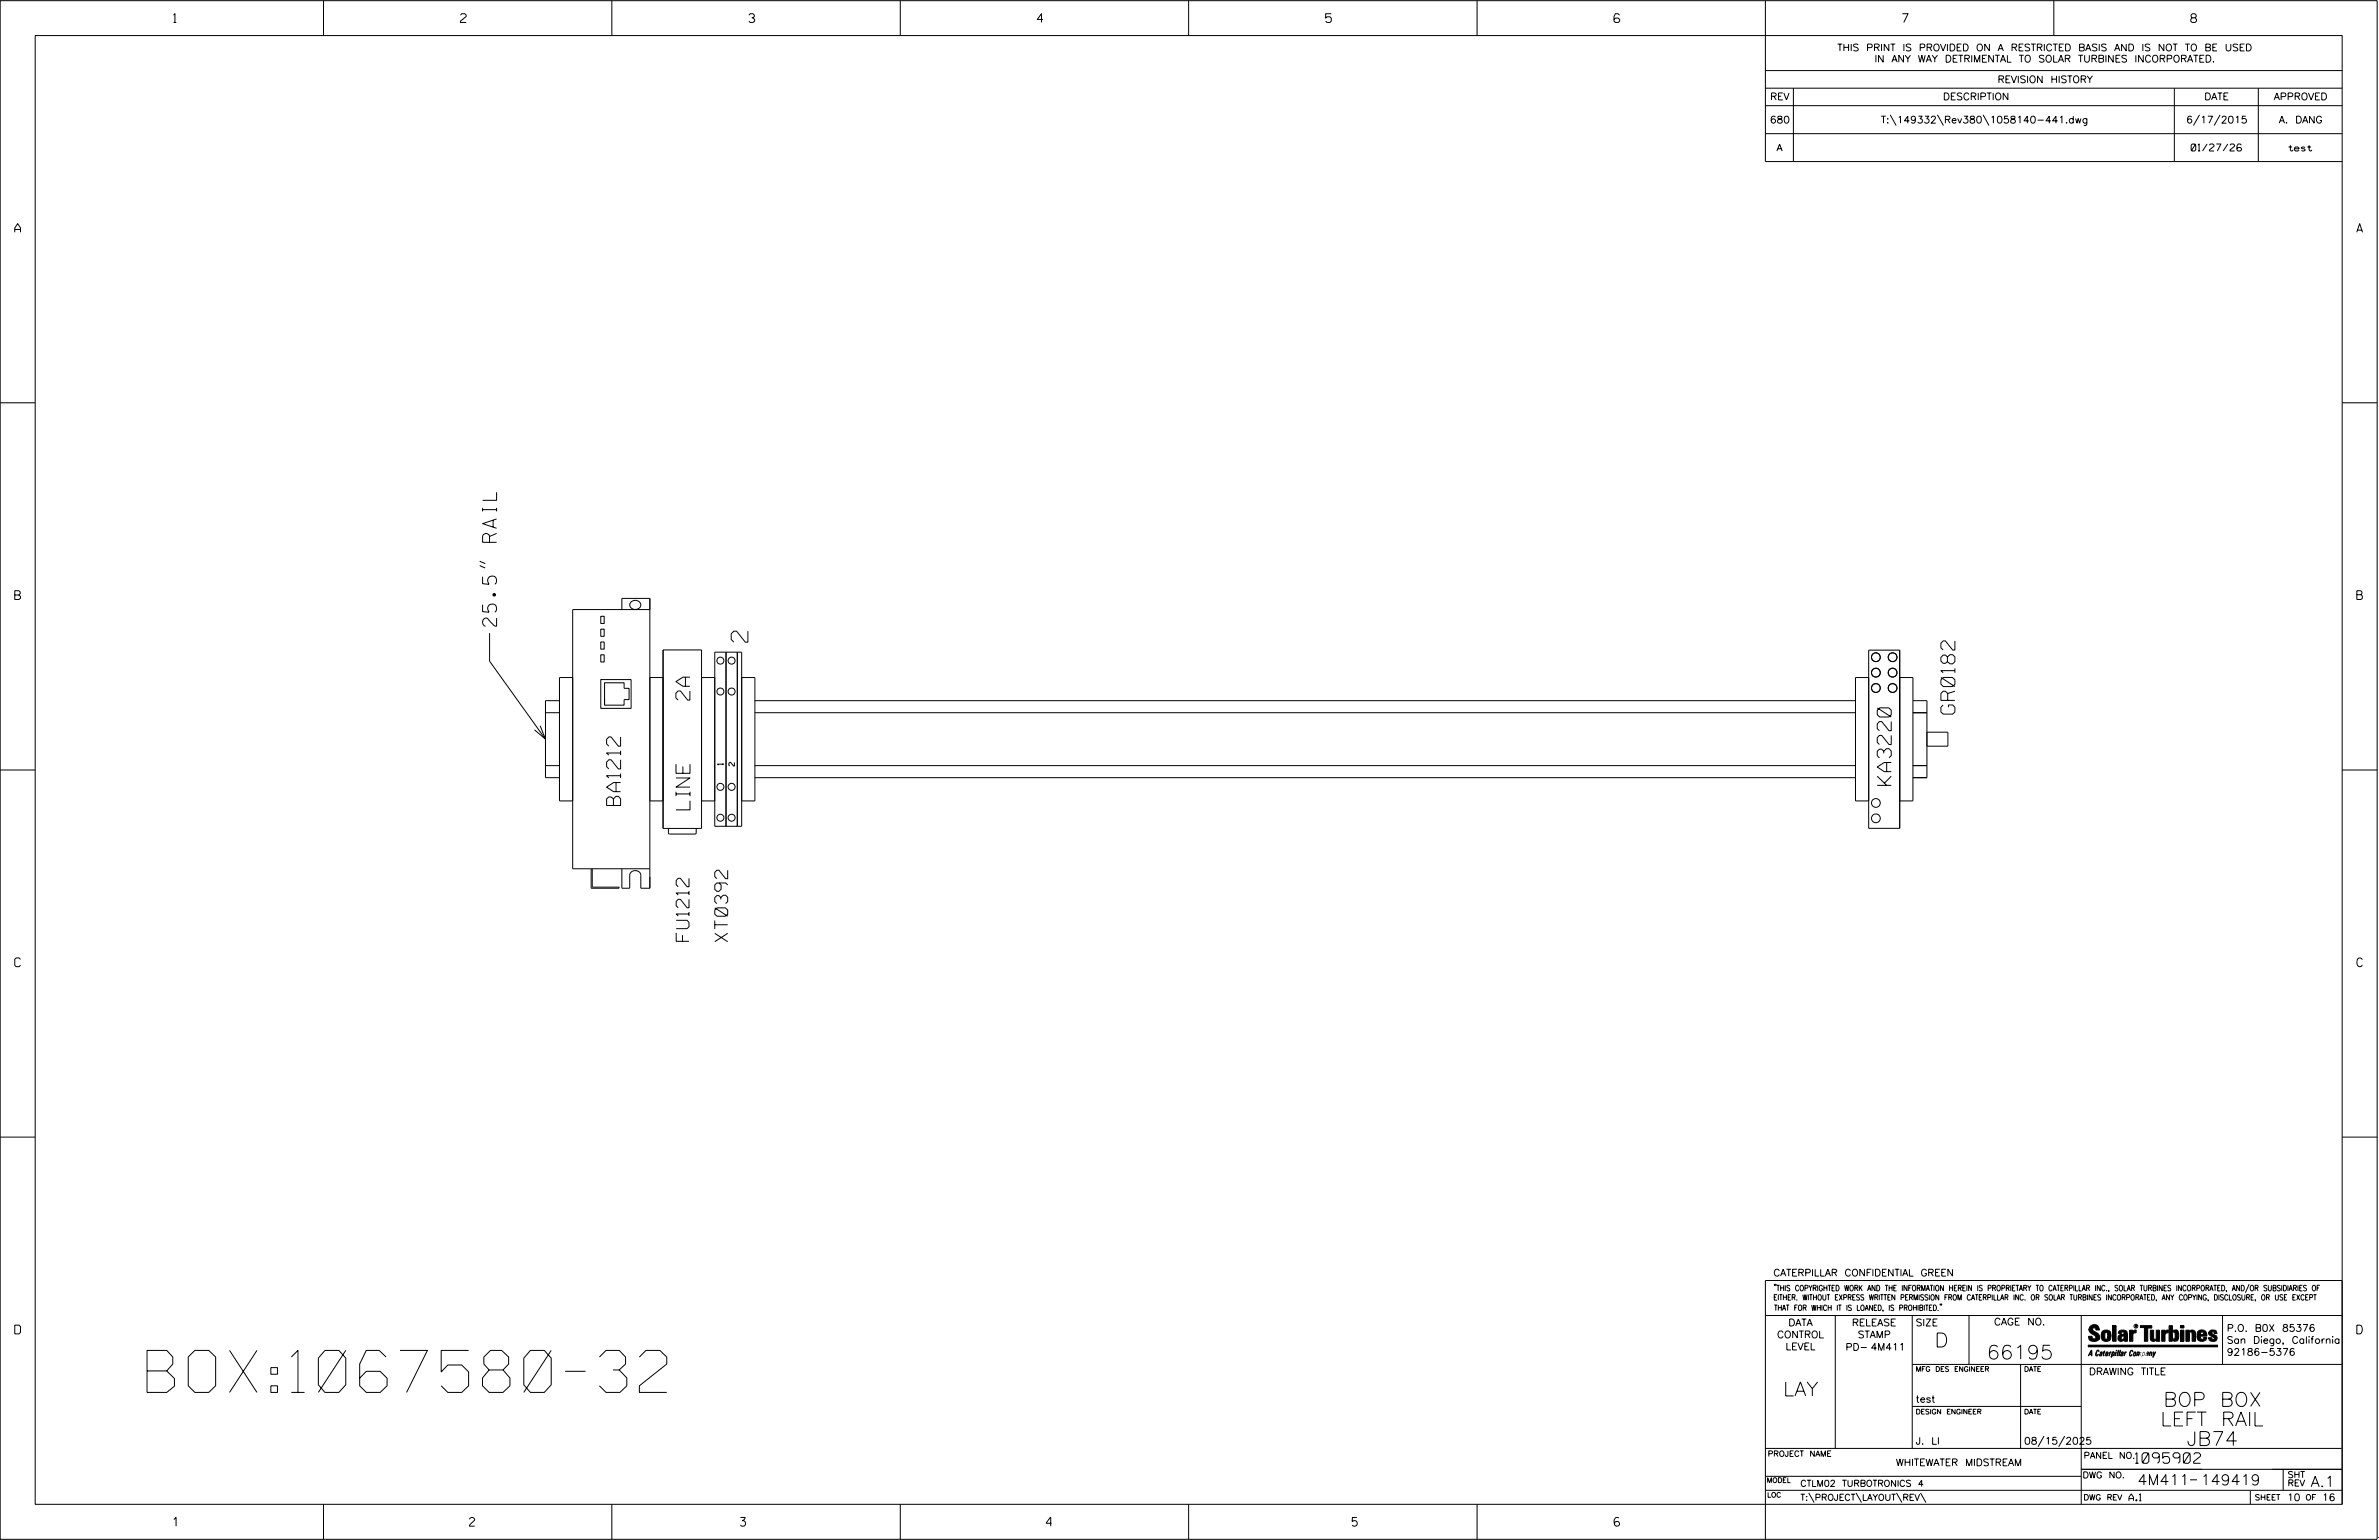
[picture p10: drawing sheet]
<svg xmlns="http://www.w3.org/2000/svg" width="864mm" height="559mm" viewBox="0 0 864 559" stroke-linecap="round" stroke-linejoin="round" font-family="sans-serif">
<defs><g id="words">
<text font-size="15.2" x="53.4" y="505.3">BOX:1067580-32</text>
<text font-size="6.1" x="271.5" y="233" transform="rotate(-90 271.5 233)">2</text>
<g font-size="5.1">
<text x="180.3" y="227.2" transform="rotate(-90 180.3 227.2)">25.5&quot; RAIL</text>
<text x="250.4" y="254" transform="rotate(-90 250.4 254)">2A</text>
<text x="709.6" y="259.1" transform="rotate(-90 709.6 259.1)">GR0182</text>
<text x="686.5" y="285" transform="rotate(-90 686.5 285)">KA3220</text>
<text x="225.3" y="292.3" transform="rotate(-90 225.3 292.3)">BA1212</text>
<text x="250.5" y="293.9" transform="rotate(-90 250.5 293.9)">LINE</text>
<text x="702.3" y="488.8">D</text>
<text x="721.2" y="493.2">66195</text>
<text x="647.3" y="506.5">LAY</text>
<text x="785.3" y="510.3">BOP BOX</text>
<text x="784.3" y="517.4">LEFT RAIL</text>
<text x="793.8" y="524.5">JB74</text>
</g>
<g font-size="4.7">
<text x="250.1" y="341.6" transform="rotate(-90 250.1 341.6)">FU1212</text>
<text x="264.1" y="341.7" transform="rotate(-90 264.1 341.7)">XT0392</text>
</g>
<g font-size="3.8">
<text x="775.1" y="531">1095902</text>
<text x="775.9" y="538.9">4M411</text>
<text x="798.8" y="538.9">149419</text>
<text x="838.8" y="539.5">A.1</text>
</g>
<g font-size="3.2">
<text x="63" y="8.2">1</text>
<text x="167.2" y="8.2">2</text>
<text x="271.8" y="8.2">3</text>
<text x="376.5" y="8.2">4</text>
<text x="481.2" y="8.2">5</text>
<text x="690.6" y="8.2">7</text>
<text x="795.3" y="8.2">8</text>
<text x="5.4" y="84.3">A</text>
<text x="855.5" y="84.3">A</text>
<text x="5.4" y="217.5">B</text>
<text x="855.6" y="217.5">B</text>
<text x="5.4" y="350.8">C</text>
<text x="855.6" y="350.8">C</text>
<text x="5.4" y="484">D</text>
<text x="855.6" y="484">D</text>
<text x="62.8" y="553.8">1</text>
<text x="170.4" y="553.8">2</text>
<text x="268.8" y="553.8">3</text>
<text x="379.8" y="553.8">4</text>
<text x="490.8" y="553.8">5</text>
<text x="585.9" y="553.8">6</text>
</g>
<g font-size="2.5">
<text x="666.9" y="18.5">THIS PRINT IS PROVIDED ON A RESTRICTED BASIS AND IS NOT TO BE USED</text>
<text x="680.5" y="22.6">IN ANY WAY DETRIMENTAL TO SOLAR TURBINES INCORPORATED.</text>
<text x="725.1" y="30">REVISION HISTORY</text>
<text x="642.6" y="36.3">REV</text>
<text x="705.3" y="36.3">DESCRIPTION</text>
<text x="800.2" y="36.3">DATE</text>
<text x="825.4" y="36.3">APPROVED</text>
<text x="642.5" y="44.7">680</text>
<text x="682.8" y="44.7">T:\149332\Rev380\1058140-441.dwg</text>
<text x="793.6" y="44.7">6/17/2015</text>
<text x="827.3" y="44.7">A. DANG</text>
<text x="644.9" y="54.8">A</text>
<text x="795.4" y="54.8">01/27/26</text>
<text x="830.8" y="54.8">test</text>
<text x="643.8" y="463">CATERPILLAR CONFIDENTIAL GREEN</text>
<text x="645.1" y="485.5">CONTROL</text>
<text x="649.2" y="481.1">DATA</text>
<text x="672.3" y="481.1">RELEASE</text>
<text x="674.4" y="485.5">STAMP</text>
<text x="695.4" y="481.1">SIZE</text>
<text x="723.8" y="480.8">CAGE NO.</text>
<text x="808.4" y="483.1">P.O. B0X 85376</text>
<text x="648.2" y="489.8">LEVEL</text>
<text x="669.9" y="490">PD- 4M411</text>
<text x="808.4" y="487.5">San Diego, California</text>
<text x="808.4" y="491.8">92186-5376</text>
<text x="758.3" y="498.9">DRAWING TITLE</text>
<text x="695.4" y="524.1">J. LI</text>
<text x="734.8" y="524.1">08/15/2025</text>
<text x="688.2" y="531.9">WHITEWATER MIDSTREAM</text>
<text x="772.8" y="544.6">A.1</text>
<text x="830.2" y="544.6">10</text>
<text x="842.9" y="544.6">16</text>
</g>
<g font-size="2.3">
<text x="756.4" y="529.2">PANEL NO.</text>
<text x="653.5" y="539.4">CTLM02 TURBOTRONICS 4</text>
<text x="756" y="536.3">DWG NO.</text>
<text x="830.4" y="539.3">REV</text>
<text x="830.4" y="536.2">SHT</text>
<text x="653.5" y="544.5">T:\PROJECT\LAYOUT\REV\</text>
</g>
<g font-size="2">
<text x="262.5" y="277.6" transform="rotate(-90 262.5 277.6)">1</text>
<text x="266.6" y="278" transform="rotate(-90 266.6 278)">2</text>
<text x="643.8" y="468.4">&quot;THIS COPYRIGHTED WORK AND THE INFORMATION HEREIN IS PROPRIETARY TO CATERPILLAR INC., SOLAR TURBINES INCORPORATED, AND/OR SUBSIDIARIES OF</text>
<text x="643.8" y="471.8">EITHER. WITHOUT EXPRESS WRITTEN PERMISSION FROM CATERPILLAR INC. OR SOLAR TURBINES INCORPORATED, ANY COPYING, DISCLOSURE, OR USE EXCEPT</text>
<text x="644" y="475.6">THAT FOR WHICH IT IS LOANED, IS PROHIBITED.&quot;</text>
<text x="641.7" y="528.5">PROJECT NAME</text>
<text x="756.3" y="544.3">DWG REV</text>
<text x="818.5" y="544.3">SHEET</text>
<text x="836.9" y="544.3">OF</text>
</g>
<g font-size="1.8">
<text x="695.4" y="497.6">MFG DES ENGINEER</text>
<text x="734.8" y="497.6">DATE</text>
<text x="695.4" y="513.1">DESIGN ENGINEER</text>
<text x="734.8" y="513.1">DATE</text>
<text x="641.3" y="538">MODEL</text>
<text x="641.5" y="543.3">LOC</text>
</g>
<text font-size=".9" x="775.1" y="481.7">R</text>
</g></defs>
<g fill="none" stroke="#000" stroke-width=".36">
<path d="M.1 .2h862.8v558.4h-862.8zM12.8 12.9h837.4v533h-837.4zM117.4 .2v12.7M222.1 .2v12.7M326.8 .2v12.7M431.5 .2v12.7M536.2 .2v12.7M587.9 5.5l-.5-.5h-1l-.5 1v1.7l.5 .4h1l.6-.4v-.6l-.6-.5h-1l-.5 .5M640.9 .2v58.4h209.3M745.6 .2v12.7M640.9 25.6h209.3M640.9 32h209.3"/>
<path d="M640.9 38.3h209.3M651 32v26.6M789.3 32v26.6M819.8 32v26.6M640.9 48.5h209.3M686.2 41.7l2.1 3.8M703.3 41.7l2.2 3.8M719.9 41.7l2.1 3.8M798.4 41.7l-2.1 3.8M805.9 41.7l-2.1 3.8M.1 146.2h12.7M850.2 146.2h12.7"/>
<path d="M174.1 205.2l2 .9M174.1 203.7l2 .8M228.9 218.6a1.91 1.91 0 0 1 2.6-.6 1.91 1.91 0 0 1 .8 2.4 1.97 1.97 0 0 1-2.4 .7 1.97 1.97 0 0 1-1.1-2.2zM177.7 229.8v10.1l20.3 28.3M218.1 237.6h1.2v2.6h-1.2zM218.1 232.9h1.2v2.6h-1.2zM218.1 228.3h1.2v2.6h-1.2zM218.1 223.6h1.2v2.6h-1.2zM225.7 221.2v-4.1h10.2v105.2h-3.3v-4.7a2.05 2.05 0 0 0-2-1.7 2.05 2.05 0 0 0-2 1.7v4.7h-2.9v-7.1M235.9 221.2h-28v94h28M240.7 235.8h14v64.8h-14zM259.5 236.6h9.7v63.2h-9.7z"/>
<path d="M263.6 236.6v63.2M267.7 236.6v63.2M678.4 235.9h11.2v64.7h-11.2zM198 258.6h5.1M203.1 254.2h-5.1v28h5.1M207.9 245.9h-4.8v44.7h4.8M218.1 246.6h11v10.4h-11zM219.5 253.7v2.2h7.1v-2h1.8v-4.1h-1.8v-2h-7.1v8.1M235.9 245.9h4.8M254.7 245.9h4.8M269.2 245.9h4.8v44.7h-4.8M274 258.6h399.6"/>
<path d="M274 254.2h399.6M678.4 245.9h-4.8v44.7h4.8M689.6 245.9h4.8v44.7h-4.8M694.4 254.2h5.1v28h-5.1M694.4 258.6h5.1M.1 279.4h12.7M196.1 263.3l1.9 4.9-4-3.4M198 277.8h5.1M274 277.8h399.6M694.4 277.8h5.1M699.5 265.7h7.6v5.1h-7.6M850.2 279.4h12.7"/>
<path d="M235.9 290.6h4.8M254.7 290.6h4.8M274 282.2h399.6M214.6 315.2v7.1h10.1v-.4h-9.7v-6.7M242.6 300.6v1.6l.5 .4h9.2l.4-.4v-1.6M.1 412.6h12.7M850.2 412.6h12.7M640.9 477.3h209.3M644.2 466.1l-.1 .4M644.7 466.1l-.2 .4M666.2 477.3v48.3M694.2 477.3v48.3"/>
<path d="M704.4 473.3l-.1 .4M704.8 473.3l-.1 .4M714.8 477.3v17.8M755.5 477.3v68.6M806.8 477.3v17.8M816.5 466l-1.4 3.1M850.2 464.6h-209.3v94M850.2 464.8v81.1M694.2 495.1h156M733.5 495.1v30.5M758.6 481.4a2.02 2.02 0 0 1 3.1-.1l.5 1.3h-1.3l-.2-.6-.4-.2-.6 .1-.1 .4 .4 .7a2.46 2.46 0 0 1 2.2 2.9 2.83 2.83 0 0 1-3.8 .3l-.3-1.3h1.3l.2 .7 .6 .3 .5-.2 .2-.5-.4-.6-1.9-1.2-.4-.9zM759.2 491.3h-.7l.7-1.2v1.9h.2l-.1-2.1-1.3 2.1 .5-.5h.7"/>
<path d="M761.3 490l.3-.2 .4 .3-.1 .3-.3-.4-.4 .3-.3 1.6h.4l.4-.5-.3 .6-.4 .1-.3-.4zM762.6 490.6l.5-.1-.1 1.4h-.9a.74 .74 0 0 1 .9-.8l-.3 .7-.5 .1 .2-.5 .6-.2v-.5l-.7 .2zM763 483.2a2.17 2.17 0 0 1 3.1 0l.3 1.4-.3 1.5a2.17 2.17 0 0 1-3.1 0l-.3-1.5zM763.6 490.5l.4-.4 .2 .6h-.3l-.3 .9 .2 .4-.3-.1zM764.1 483.7l.5-.4 .4 .3v2.2l-.4 .2-.5-.2zM764.6 491.1l.6 .2v-.7l-.4-.1-.4 .6-.1 .8h.6M764.6 491.1l-.1 .8h.4M764.6 482.6v.8M764.8 490.7l.4 .1v.3h-.6zM765 491.5l-.1 .4zM766 490.5l-.5 1.5zM766 490.8l.4-.3-.4 .4"/>
<path d="M766.9 481h1.3v5.7h-1.3zM767 490.8l.5 .1-.3 .8-.4 .2zM767.3 490.5h-.5l-.5 2M767.3 490.5a.8 .8 0 0 1 .2 1 .8 .8 0 0 1-.9 .4l-.1 .6M767.3 490.5l-.1 .2M768.1 490.5l-.4 1.5zM768.2 489.9h.3l-.1 .2h-.2zM769 489.9l-.5 2.1zM769.7 489.9l-.6 2.1zM770.1 491.4l.5-.3-.5 .8zM770.4 491.9h.1M770.6 491.1l.1-.4-.7 .2 .1-.3 .6-.1 .2 .3-.5 1.1"/>
<path d="M770.6 491.1a.74 .74 0 0 0-.8 .8h.6M771 484.8h-.7l-.3 .6 .4 .7 .5-.3 .1-2.4h-.8l-.1 .4h-1.2a1.71 1.71 0 0 1 1.8-1.3 1.71 1.71 0 0 1 1.6 1.4v2.8h-1.1l-.1-.6M771 484.2l-1.5 .1a1.41 1.41 0 0 0 0 2.4l.5 .1 1.1-.7M771.2 486.1h-.1M771.4 490.5l.1 .3 .4-.3-.9 1.5zM771.5 490.8h.1M773 482.7h1.2v.5l.5-.5 .7-.1v1h-.6l-.5 .4-.1 2.7h-1.2zM773.3 490.3l.6-.4 .4 .2-.1 .4-.3-.4a1.28 1.28 0 0 0-.5 1.8l.6-.4-.1 .4-.8 .1zM774.7 490.8l.5-.3a.88 .88 0 0 1 .2 .9 .88 .88 0 0 1-.7 .7l-.2-.2zM774.8 490.9h.5l-.3 1h-.3l-.2-.2zM775.2 490.5l-.1 .2M776.8 481h4.3v.9h-1.5v4.8h-1.3"/>
<path d="M776.8 490.6l-.8 .2v-.3l-.4 1.5 .8-1.3v1.3l.3-1.2M779.3 491.1h.4M779.6 490.5h.3l-.3 1.4M779.6 490.7h.2l-.1 .4M779.7 491.1l-.1 .4M779.7 491.1l-.4 .2M780.1 492l.4-1.5 .1 .3 .3-.3 .3 .2-.3 1.3v-1.3l-.7 1.3M780.6 482.7h1.2v2.7l.1 .4 .4 .3 .4-.7v-2.7h1.2l.1 4h-1.3v-.5l-1.1 .6-.7-.3-.3-.7zM781.6 492.5l1-2-.8 1.3-.2-1.3-.2 2M784.7 482.7h1.2v.5l.5-.5 .7-.1v1h-.5l-.6 .4-.1 2.7h-1.2zM787.4 481h1.2v2a1.4 1.4 0 0 1 2.2 .2l.1 1.4-.4 1.9-1.5 .1-.4-.5v-1l.5 .9 .5-.3v-2.1l-.5-.4-.5 .7v2.8h-1.2zM791.5 482.7h1.3v4h-1.3z"/>
<path d="M791.5 481h1.3v.9h-1.3zM793.5 482.7h1.3v.4l.7-.5 1.1 .2 .4 .6v3.3h-1.2l-.3-3.4-.7 .2v3.2h-1.3zM794.8 483.1h.1M797.7 483.2a1.92 1.92 0 0 1 2.4-.5 1.92 1.92 0 0 1 1 2.1h-2.3v.8l.6 .5 .5-.3v-.5h1.2a1.83 1.83 0 0 1-2.1 1.4 1.83 1.83 0 0 1-1.5-2.1zM798.8 484.2v.6M799.1 483.4h.6l.2 .8h-1.1zM804.6 482.9a1.84 1.84 0 0 0-2.9 .8 3.3 3.3 0 0 0 2.2 1.9l-.5 .5-.4-.3-.1-.4h-1.2l.1 .6a1.92 1.92 0 0 0 2.9 .4M804.9 483.8h-1.2l-.2-.6-.5 .1-.1 .3 .1 .3 1.8 .9M805.1 488.1h-47.1v.6h47.1M694.2 510.3h61.3M695.7 507.2h.8M696 506.3v2.1l.1 .3 .5 .2"/>
<path d="M697.2 507.9h1.5a.82 .82 0 0 0-.9-.7 .82 .82 0 0 0-.7 .9 .82 .82 0 0 0 .7 .8l.9-.4M700.7 507.5l-.4-.3-.8 .1-.1 .2 1.2 .6 .1 .4a.72 .72 0 0 1-.6 .4 .72 .72 0 0 1-.7-.4M701.4 507.2h.8M701.7 506.3v2.1l.1 .3 .5 .2M640.9 525.6h209.2M640.9 535.7h114.6M742 521.1l-2.2 3.8M749.5 521.1l-2.2 3.8M755.5 533.2h94.7M795 537h2.6M828.8 533.2v7.6M117.4 545.9v12.7"/>
<path d="M222.1 545.9v12.7M326.8 545.9v12.7M431.5 545.9v12.7M536.2 545.9v12.7M640.9 540.8h209.3M656.6 541.7l2 3.5M673.8 541.7l1.9 3.5M688.4 541.7l2 3.5M697.2 541.7l1.9 3.5M816.9 541v4.9M863.5 558h.1"/>
<circle cx="261.5" cy="239.7" r="1.27"/>
<circle cx="265.6" cy="239.7" r="1.28"/>
<circle cx="681" cy="238.5" r="1.59"/>
<circle cx="687" cy="238.5" r="1.59"/>
<circle cx="261.5" cy="250.9" r="1.27"/>
<circle cx="265.6" cy="250.9" r="1.27"/>
<circle cx="681" cy="244.1" r="1.6"/>
<circle cx="681" cy="249.7" r="1.59"/>
<circle cx="687" cy="244.1" r="1.6"/>
<circle cx="687" cy="249.7" r="1.59"/>
<circle cx="261.5" cy="285.5" r="1.27"/>
<circle cx="261.5" cy="296.7" r="1.27"/>
<circle cx="265.6" cy="296.7" r="1.27"/>
<circle cx="265.6" cy="285.5" r="1.28"/>
<circle cx="681" cy="296.9" r="1.59"/>
<circle cx="681" cy="291.4" r="1.59"/>
<circle cx="775.4" cy="481.2" r=".69"/>
</g>
<g fill="#000">
<path d="M768.1 490.5l-.4 1.5zM768.2 489.9h.3l-.1 .2h-.2zM769 489.9l-.5 2.1zM769.7 489.9l-.6 2.1zM791.5 481h1.3v.9h-1.3zM791.5 482.7h1.3v4h-1.3zM758 488.1h47.1v.6h-47.1z"/>
<path d="M759.2 489.9l-1.2 2.1 .5-.5h.7v.5h.2zM759.2 490.1v1.2h-.7z" fill-rule="evenodd"/>
<path d="M758.6 481.4a2.02 2.02 0 0 1 3.1-.1l.5 1.3h-1.3l-.2-.6-.4-.2-.6 .1-.1 .4 .4 .7a2.46 2.46 0 0 1 2.2 2.9 2.83 2.83 0 0 1-3.8 .3l-.3-1.3h1.3l.2 .7 .6 .3 .5-.2 .2-.5-.4-.6-1.9-1.2-.4-.9z" fill-rule="evenodd"/>
<path d="M761.3 490l.3-.2 .4 .3-.1 .3-.3-.4-.4 .3-.3 1.6h.4l.4-.5-.3 .6-.4 .1-.3-.4z" fill-rule="evenodd"/>
<path d="M762.6 490.6l.5-.1-.1 1.4h-.9a.74 .74 0 0 1 .9-.8l-.6 .3-.2 .5 .5-.1 .3-.6v-.5l-.7 .2z" fill-rule="evenodd"/>
<path d="M763.6 490.5l.4-.4 .2 .6h-.3l-.3 .9 .2 .4-.3-.1z" fill-rule="evenodd"/>
<path d="M764.8 490.5l.5 .3-.1 .5h-.6l.6-.2v-.3l-.4-.1-.3 1.2h.4l.3-.4-.6 .6-.3-.2v-.4z" fill-rule="evenodd"/>
<path d="M763 483.2a2.17 2.17 0 0 1 3.1 0l.3 1.4-.3 1.5a2.17 2.17 0 0 1-3.1 0l-.3-1.5zM764.1 483.7v2.1l.5 .2 .4-.2v-2.2l-.4-.3z" fill-rule="evenodd"/>
<path d="M766 490.5v.3l.4-.1-.4 .2-.5 1.1z" fill-rule="evenodd"/>
<path d="M766.8 490.5l-.5 2 .3-.6a.71 .71 0 0 0 .9-.5 .71 .71 0 0 0-.4-.9zM767 490.8l.5 .1-.3 .8-.4 .2z" fill-rule="evenodd"/>
<path d="M766.9 481h1.3v5.7h-1.3z" fill-rule="evenodd"/>
<path d="M770.1 490.6l.6-.1 .2 .3-.4 1.2-.5 .1-.2-.5 .3-.5h.5l-.7 .5v.3l.4-.1 .4-.9-.5-.2-.2 .2z" fill-rule="evenodd"/>
<path d="M769.4 482.8l-.5 1h1.2l.1-.4h.8v.8l-1.5 .1a1.41 1.41 0 0 0 0 2.4l.5 .1 1.1-.7 .1 .6h1.1v-2.8a1.79 1.79 0 0 0-2.4-1.2zM770.3 484.8h.7l-.1 1-.5 .3-.4-.7z" fill-rule="evenodd"/>
<path d="M771.4 490.5l.1 .3 .4-.3-.9 1.5z" fill-rule="evenodd"/>
<path d="M773 482.7h1.2v.5l.5-.5 .7-.1v1h-.6l-.5 .4-.1 2.7h-1.2z" fill-rule="evenodd"/>
<path d="M773.3 490.3l.6-.4 .4 .2-.1 .4-.3-.4a1.28 1.28 0 0 0-.5 1.8l.6-.4-.3 .5h-.6z" fill-rule="evenodd"/>
<path d="M774.7 490.8l-.2 1.1h.7a.96 .96 0 0 0 0-1.4zM774.8 490.9h.5l-.1 .6-.5 .4-.2-.2z" fill-rule="evenodd"/>
<path d="M776 490.5v.3l.4-.3 .2 .3 .7-.2-.3 1.4v-1.3l-.6 1.3v-1.3l-.8 1.3z" fill-rule="evenodd"/>
<path d="M776.8 481h4.3v.9h-1.5v4.8h-1.3v-4.8h-1.5z" fill-rule="evenodd"/>
<path d="M777.9 490.5l-.5 2 .3-.6a.71 .71 0 0 0 .9-.5 .71 .71 0 0 0-.4-.9zM778.1 490.8l.3-.1 .1 .4-.5 .8-.2-.5z" fill-rule="evenodd"/>
<path d="M779.3 490.6l.6-.1-.3 1.5-.7-.1a.67 .67 0 0 1 .8-.8l-.6 .3-.1 .5 .4-.1 .4-.9-.4-.2-.3 .2z" fill-rule="evenodd"/>
<path d="M780.5 490.5l.1 .3 .3-.3 .3 .2-.3 1.3v-1.3l-.8 1.3z" fill-rule="evenodd"/>
<path d="M780.6 482.7h1.2v2.7l.1 .4 .4 .3 .4-.7v-2.7h1.2l.1 4h-1.3v-.5l-1.1 .6-.7-.3-.3-.7z" fill-rule="evenodd"/>
<path d="M781.6 490.5l.2 1.3 .8-1.3-1.2 2z" fill-rule="evenodd"/>
<path d="M784.7 482.7h1.2v.5l.5-.5 .7-.1v1h-.5l-.6 .4-.1 2.7h-1.2z" fill-rule="evenodd"/>
<path d="M787.4 481h1.2v2a1.4 1.4 0 0 1 2.2 .2l.1 1.4-.4 1.9-1.5 .1-.4-.5v-1l.5 .9 .5-.3v-2.1l-.5-.4-.5 .7v2.8h-1.2z" fill-rule="evenodd"/>
<path d="M793.5 482.7h1.3v.4a1.29 1.29 0 0 1 2.2 .3v3.3h-1.2l-.3-3.4-.7 .2v3.2h-1.3z" fill-rule="evenodd"/>
<path d="M797.7 483.2a1.92 1.92 0 0 1 2.4-.5 1.92 1.92 0 0 1 1 2.1h-2.3v.8l.6 .5 .5-.3v-.5h1.2a1.83 1.83 0 0 1-2.1 1.4 1.83 1.83 0 0 1-1.5-2.1zM799.1 483.4l-.3 .8h1.1l-.2-.8z" fill-rule="evenodd"/>
<path d="M801.9 483.2a1.94 1.94 0 0 1 3 .1v.5h-1.2l-.2-.6-.5 .1-.1 .3 .1 .3 1.8 .9a1.2 1.2 0 0 1 .1 1.3 1.2 1.2 0 0 1-1.2 .7l-1.6-.4-.4-1h1.2l.1 .4 .4 .3 .5-.5a3.3 3.3 0 0 1-2.2-1.9z" fill-rule="evenodd"/>
<circle cx="761.4" cy="492" r=".07"/>
<circle cx="762.2" cy="485.1" r=".07"/>
<circle cx="769.3" cy="492" r=".07"/>
<circle cx="773.1" cy="486.7" r=".07"/>
<circle cx="791.5" cy="486.7" r=".07"/>
<circle cx="791.5" cy="481" r=".07"/>
<circle cx="794.8" cy="486.7" r=".07"/>
</g>
<use href="#words"/>
</svg>
